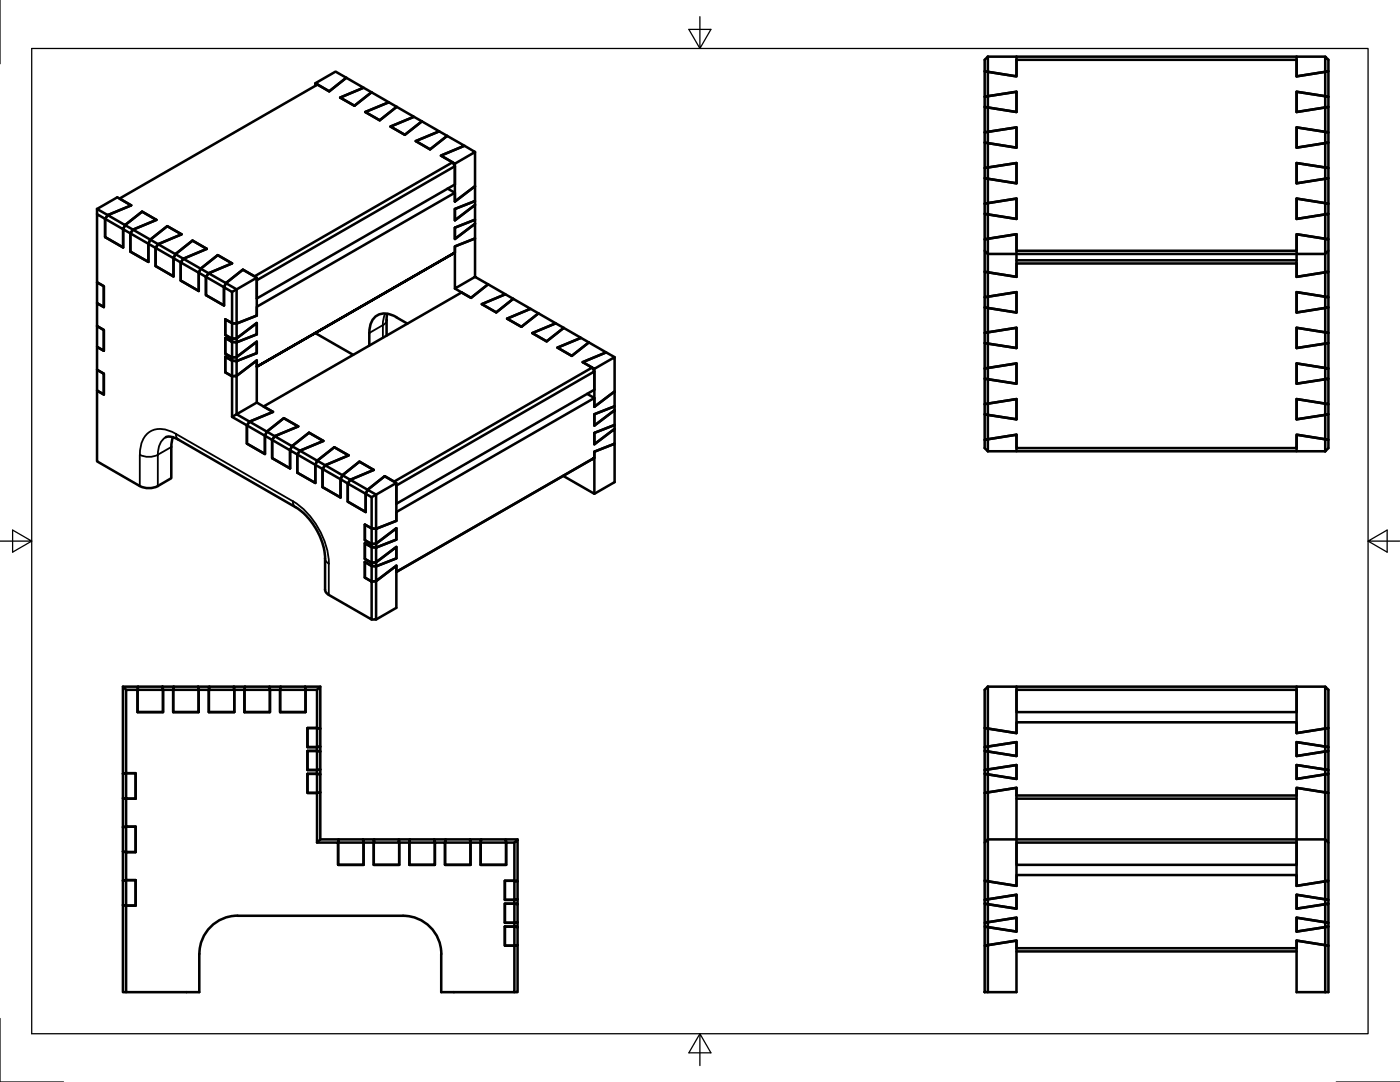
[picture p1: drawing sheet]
<svg xmlns="http://www.w3.org/2000/svg" width="279mm" height="216mm" viewBox="0 0 279 216" stroke-linecap="round" stroke-linejoin="round" font-family="sans-serif">
<!-- layer: Visible -->
<g fill="none" stroke="#000" stroke-width=".51">
<path d="M62.9 16.6l2.8 1.6 3.4-2.7-2.1-1.2-4.1 2.3v.5M67.9 19.5l4.7-2 1.5 .9-3.4 2.7zM197.1 11.3v3l5.8 .9v-3.9M197.1 19.2l5.8-.9v4.1l-5.8-1zM197.1 19.2l-.6 .1v2l.6 .1-.6-.1v5.1l.6-.1M197.1 11.3l-.6 .6v2.3l.6 .1-.6-.1v5.1l.6-.1M197.1 14.3l5.8 .9v-3.3h55.9v3.3l5.7-.9v4.9l-5.7-.9v4.1l5.7-1v4.9l-5.7-.9v4.1l5.7-.9v4.8l-5.7-.9v4.1l5.7-.9v4.8l-5.7-.9v4.1l5.7-.9v4.8l-5.7-.9v3.3h-55.9v-3.3l-5.8 .9v-4.8l5.8 .9v-4.1l-5.8 .9v-4.8l5.8 .9v-4.1l-5.8 .9v-4.8l5.8 .9v-4.1l-5.8 .9v-4.9l5.8 1v-4.1l-5.8 .9zM197.1 11.3h67.4M258.8 11.3v3.9l6.3-1v5.1l-6.3-1v4.1l6.3-1.1v5.1l-6.3-1v4.1l6.3-1.1v5.1l-6.3-1v4.1l6.3-1v5l-6.3-1v4.1l6.3-1v5.1l-6.3-1.1v4h5.7v3.6l.6-.1v-6.4l-.6-.2v3.1l.6-.7M264.5 19.2l.6 .1v2l-.6 .1zM264.5 11.3l.6 .6v2.3l-.6 .1zM23.9 39.6l39.5-22.7 2.3 1.3 3.4-2.7 3.5 2-4.7 2 2.8 1.6 3.4-2.7 3.5 2-4.7 2 2.9 1.6 3.4-2.7 3.4 2-4.7 2 2.9 1.6 3.4-2.7 3.5 2-4.7 2 2.8 1.6 3.4-2.7 3.5 2-4.7 2 2.3 1.3-39.5 22.7-2.3-1.3-3.4 2.7-3.5-2 4.7-1.9-2.8-1.7-3.5 2.7-3.4-2 4.7-1.9-2.9-1.7-3.4 2.7-3.4-2 4.6-1.9-2.8-1.7-3.4 2.7-3.5-2 4.7-1.9-2.8-1.7-3.4 2.7-3.5-2 4.7-1.9z"/>
<path d="M72.9 22.4l4.7-2 1.6 .9-3.4 2.7zM77.9 25.3l4.7-2 1.6 .9-3.4 2.7zM83 28.2l4.7-2 1.5 .9-3.4 2.7zM89.3 37.6l1.5 .9M90.3 32.4l.5 .8-39.6 22.7v3.7l39.6-22.8M94.8 30.3l-2.1-1.2-4.7 2 2.8 1.6 4-2.4v6.8l-4 3.1v-7.5M197.1 26.3l5.8-.9v4.1l-5.8-.9zM197.1 33.4l5.8-.9v4.1l-5.8-.9zM197.1 26.3l-.6 .1v2l.6 .2-.6-.2v5.1l.6-.1M197.1 33.4l-.6 .1v2.1l.6 .1-.6-.1v5l.6-.1M264.5 33.4l.6 .1v2.1l-.6 .1zM264.5 26.3l.6 .1v2l-.6 .2z"/>
<path d="M19.4 56.3l1.3 .8v4.2l-1.3-.8zM19.4 41.7l4-2.3 2.8 1.6-4.7 1.9zM19.4 41.7v1M21.5 42.9l-.5 .8 3.6 2 .4-.8-.4 .8v3.7l-3.6-2.1v-3.6zM25 44.9l3.4-2.7 2.8 1.7-4.7 1.9zM26.5 45.8l-.5 .8 3.6 2 .4-.8-.4 .8v3.7l-3.6-2.1v-3.6zM30 47.8l3.4-2.7 2.8 1.7-4.6 1.9zM31.6 48.7l-.5 .8 3.5 2 .4-.8-.4 .8v3.7l-3.5-2.1v-3.6zM35 50.7l3.4-2.7 2.9 1.7-4.7 1.9zM39.7 58.1l-3.6-2.1v-3.6l-1.5-.9v3.7l-3.5-2.1v-3.6l-1.5-.9v3.7l-3.6-2.1v-3.6l-1.4-.9v3.7l-3.6-2.1v-3.6l-1.6-1v13.6l1.3 .8v4.2l-1.3-.8v4.6l1.3 .7v4.2l-1.3-.8v4.6l1.3 .8v4.1l-1.3-.8v14.2l8.5 4.9a4 4 0 0 0 3.6 0M39.7 54.4l1.4 .8v3.7l3.6 2.1v-3.7l1.6 1v6.2l-1.3-.8v3.1l1.3 .8v.6l-1.3-.8v3.2l1.3 .7v.7l-1.3-.8v3.1l1.3 .8v8.1l3 1.7v3.6l3.6 2.1v-3.6l1.4 .8v3.6l3.6 2.1v-3.6l1.4 .8v3.6l3.6 2.1v-3.6l1.5 .8v3.6l3.6 2.1v-3.7l1.4 .9v3.6l3.6 2.1v-3.7l1.2 .7v6.2l-1.4-.7v3.1l1.4 .8v.6l-1.4-.8v3.1l1.4 .8M39.7 54.4v3.7"/>
<path d="M40 53.6l3.5-2.7 2.8 1.7-4.7 1.9zM40 53.6l-.3 .8-3.6-2 .5-.8-.5 .8v3.6l3.6 2.1M40 53.6l-.3 .8M41.1 55.2l3.6 2.1v3.7l-3.6-2.1zM41.6 54.5l-.5 .7M44.7 57.3l.4-.8 3.4-2.7 2.7 1.6v7.6l-4 1.6v-6.9M44.7 57.3l.4-.8 2.1 1.2M47.2 57.7l-.9 .6M51.2 55.4l-4 2.3M90.8 50.4l-39.6 22.8v-1.3l-4 3.1v-2.9l4-1.6v-2.3l-4 3v-2.9l4-1.6v-2.2l-4 3v-2.9l4-1.6v-1.8l39.6-22.7v1.7l4-3.1v3l-4 1.6v2.3l4-3.1v2.9l-4 1.6v2.3l4-3.1v3l-4 1.6v1.2l-39.6 22.8M90.8 45.4l4-1.6v.8l-4 3.1zM90.8 41.7l4-1.6v.8l-4 3.1z"/>
<path d="M94.8 55.2v-7.6l-4 1.6v8.4l4-2.4 2.6 1.5-3.4 2.7-3.2-1.8M196.5 50l.6 .7M197.1 40.5l-.6 .1v2.1l.6 .1-.6-.1v5.1l6.4-1.1v8.5l-5.8-.9v-3.6M197.1 50.7v-3.1l-.6 .2v6.4l.6 .1-.6-.1v5.1l.6-.1M197.1 40.5l5.8-.9v4.1l-5.8-.9zM197.1 59.2l5.8-.9v4.1l-5.8-1zM197.1 50.7h61.7v4.5l6.3-1v5.1l-6.3-1v4.1l6.3-1.1v5.1l-6.3-1v4l6.3-.9v5l-6.3-1v4.1l6.3-1v5l-6.3-1v4.1l6.3-1v5.1l-.6-.1 .6 .1v1.6l-.6 .6M197.1 59.2l-.6 .1v2l.6 .1-.6-.1v5.1l.6-.1M197.1 54.3l5.8 .9v-2.6h55.9v2.6l5.7-.9v4.9l-5.7-.9v4.1l5.7-1v4.9l-5.7-.9v4l5.7-.8v4.8l-5.7-.9v4.1l5.7-.9v4.8l-5.7-.9v4.1l5.7-.9v4.9l-5.7-1v2.7h-55.9v-2.7l-5.8 1v-4.9l5.8 .9v-4.1l-5.8 .9v-4.8l5.8 .9v-4.1l-5.8 .9v-4.8l5.8 .8v-4l-5.8 .9v-4.9l5.8 1v-4.1l-5.8 .9zM202.9 51.9h55.9M264.5 59.2l.6 .1v2l-.6 .1zM264.5 40.5l.6 .1v2.1l-.6 .1z"/>
<path d="M19.4 65.1l1.3 .7v4.2l-1.3-.8zM19.4 73.8l1.3 .8v4.1l-1.3-.8zM45 67.4l1.3 .8v3.1l-1.3-.7zM45 71.2l1.3 .8v3.1l-1.3-.8zM45 63.7l1.3 .8 .9 .1-.9-.1v3.1l.9-.1-.9 .1-1.3-.8zM46.3 75.1l.9-.1 4-3.1v8.4l3.3 1.9-4.7 1.9-2.6-1.4v-7.7zM46.3 68.2l.9 .1M46.3 72l.9 .1M47.2 67.5l4-3v2.2l-4 1.6zM47.2 71.2l4-3v2.3l-4 1.6zM47.2 71.2l-.9 .1M62.9 66.4v.1"/>
<path d="M62.9 66.5l7.6 4.3M73.7 66.4v2.5M77.3 62.6l-.1 .8v3.6M79.1 63.3l2.2 1.3M79.1 63.3a3.3 3.3 0 0 0-4.8 .6l-.5 1.5-.1 1M96.2 60.7l4.7-2 1.5 .9-3.4 2.7zM101.2 63.6l4.7-2 1.6 .9-3.4 2.7zM106.2 66.5l4.7-2 1.6 .9-3.4 2.7zM111.3 69.4l4.7-2 1.5 .9-3.4 2.7zM117.2 78.6l1.4 .8M118.2 73.3l.4 .8-39.5 22.8v3.6l39.5-22.7M122.7 71.3l-1.7-1-4.7 2 2.3 1.3 4.1-2.3v6.8l-4.1 3.1v-7.6"/>
<path d="M197.1 66.3l5.8-.9v4l-5.8-.8zM197.1 73.4l5.8-.9v4.1l-5.8-.9zM197.1 66.3l-.6 .1v2.1l.6 .1-.6-.1v5l.6-.1M197.1 73.4l-.6 .1v2.1l.6 .1-.6-.1v5l.6-.1M264.5 73.4l.6 .1v2.1l-.6 .1zM264.5 66.3l.6 .1v2.1l-.6 .1zM33.1 87.2l.9-.1 1.6 .6 23.5 13.6 1.5 1.1 1.3 1.5 1.1 1.5 1 1.9 .6 1.9 .3 1.8v6.7a1.28 1.28 0 0 0 .7 1l8.6 4.9v-7.6l-1.4-.7v-3.2M34.2 89.2v6.2l-2.7 1.6M34.5 87.2l-.3 2M49.8 84.1l-.5 .8 3.6 2.1 .4-.9-.4 .9v3.6l-3.6-2.1v-3.6zM51.2 80.3l-4.9 2.9M52.6 81.1l39.5-22.7 1.9 1 3.4-2.7 3.5 2-4.7 2 2.8 1.6 3.4-2.7 3.5 2-4.7 2 2.9 1.6 3.4-2.7 3.4 2-4.7 2 2.9 1.6 3.4-2.7 3.5 2-4.7 2 2.8 1.6 3.4-2.7 3.5 2-4.7 2 1.9 1-39.5 22.8-1.9-1.1-3.4 2.7-3.5-2 4.7-1.9-2.9-1.7-3.4 2.7-3.4-2 4.7-1.9-2.9-1.7-3.4 2.7-3.4-2 4.6-1.9-2.8-1.7-3.4 2.7-3.5-2 4.7-1.9-2.9-1.7-3.3 2.7-3.5-2 4.7-1.9z"/>
<path d="M53.3 86.1l3.3-2.7 2.9 1.7-4.7 1.9zM54.8 87l-.5 .8 3.6 2.1 .4-.9-.4 .9v3.6l-3.6-2.1v-3.6zM58.3 89l3.4-2.7 2.8 1.7-4.6 1.9zM59.9 89.9l-.6 .8 3.6 2.1 .4-.9-.4 .9v3.6l-3.6-2.1v-3.6zM63.3 91.9l3.4-2.7 2.9 1.7-4.7 1.9zM64.9 92.8l-.5 .8 3.6 2 .3-.8-.3 .8v3.7l-3.6-2.1v-3.6zM68.3 94.8l3.4-2.7 2.9 1.7-4.7 1.9zM69.4 96.5l3.6 2v3.7l-3.6-2.1zM69.9 95.7l-.5 .8M73 98.5l.4-.8 3.4-2.7 2.3 1.4v7.5l-4 1.6v-6.8M73 98.5l.4-.8 1.7 1M75.1 98.7l-.9 .5"/>
<path d="M79.1 96.4l-4 2.3M112.4 95l6.2 3.5 4.1-2.3v-7.7l-4.1 1.6v8.4M118.6 91.4v-1.3l4.1-1.6v-2.9l-4.1 3v-2.2l4.1-1.6v-2.9l-4.1 3v-2.2l4.1-1.6v-3l-4.1 3.1v-1.8l-39.5 22.8v1.7l-4 1.6v3l4-3.1v2.3l-4 1.6v2.9l4-3.1v2.3l-4 1.6v3l4-3.1v1.2l39.5-22.7-39.5 22.7M118.6 82.7l4.1-1.6v.8l-4.1 3zM118.6 86.4l4.1-1.6v.8l-4.1 3zM196.5 87.8l.6-.1v2.3l-.6-.6zM197.1 80.5l-.6 .1v2.1l.6 .1-.6-.1v5.1l6.4-1.1v3.3h-5.8M197.1 80.5l5.8-.9v4.1l-5.8-.9zM202.9 90h55.9M258.8 86.7l5.7 1v2.3h-5.7zM264.5 80.5l.6 .1v2.1l-.6 .1zM72.8 112.1l1.4 .8v3.1"/>
<path d="M72.8 104.7l1.4 .7 .9 .1-.9-.1v3.2l.9-.1-.9 .1-1.4-.8zM72.8 108.4l1.4 .8v3.1l-1.4-.8zM72.8 112.1v3.2l1.4 .7M72.8 112.1l1.4 .8 .9 .1 4-1.6v-2.3l-4 3.1-.9 .1M74.2 116h.9v7.6h-.9M74.2 112.3l.9-.1v.8l-.9-.1zM74.2 116h.9l4-3.1v8.4l-4 2.3M74.2 109.2l.9 .1M75.1 108.5l4-3.1v2.3l-4 1.6zM24.5 137v17.4l.7-.1M27.6 137h4.8l.1 .6h-5zM32.4 137l.1 5.1h-5l.1-5.1h-3.1l.7 .6"/>
<path d="M32.4 137h2.3l-.1 5.1h5l-.1-5.1h2.3l-.1 5.1h5.1l-.1-5.1h2.2l-.1 .6M34.7 137h4.8l.1 .6h-5zM41.8 137h4.9l.1 .6h-5.1zM48.8 137.6h-2v4.5h-5.1v-4.5h-2.1v4.5h-5v-4.5h-2.1v4.5h-5v-4.5h-2.3v16.7h1.9v5.1h-1.9v5.6h1.9v5h-1.9v5.6h1.9v5.1h-1.9v17.3h14.6v-7.6M48.8 137.6v4.5M48.9 137h4.9l.1 .6h-5.1zM55.9 137.6h5.1v4.5h-5.1zM61 137.6l-.1-.6h-4.9l-.1 .6 .1-.6h-2.2l.1 5.1h-5.1M63.3 137.6l.6-.6v8.4l-2.5-.1v3.8l2.5-.1v.9l-.6-.1 .6 .1v3.6l-.6 .1M63.9 137h-3l.1 .6M197.1 137l-.6 .6v7.7l.6 .1-.6-.1v3.8l.6-.1M197.1 137v8.4l5.8 .9v-9.3"/>
<path d="M197.1 137h67.4M202.9 137.6h55.9v4.5h-55.9zM258.8 137v9.3l6.3-1v3.8l-6.3-1v2.8l6.3-1.1v3.8l-6.3-.9v2.7l6.3-1v3.8l-.6-.1 .6 .1v17.5l-.6 .2v-8.4M264.5 137l.6 .6v7.7l-.6 .1zM25.2 154.3h1.9v5.1h-1.9zM25.2 154.3l-.7 .1v4.9l.7 .1-.7-.1v5.8l.7-.1M48.8 142.1h5.1v-4.5h2v4.5h5.1v-4.5h2.3v7.7h-1.9v3.8h1.9v.7h-1.9v3.8h1.9v.8h-1.9v3.8h1.9v9.9h4.2v4.5h5.1v-4.5h2v4.5h5.1v-4.5h2v4.5h5.1v-4.5h2v4.5h5.1v-4.5h2v4.5h5.1v-4.5h1.7v7.6h-1.9v3.9h1.9v.7h-1.9v3.8h1.9M61.4 154.4h1.9v3.8h-1.9zM61.4 149.8h1.9v3.8h-1.9zM63.3 145.3l.6 .1v3.6l-.6 .1zM63.3 158.2l.6-.1v9.4M63.3 153.6l.6-.1v1l-.6-.1 .6 .1v3.6l-.6 .1"/>
<path d="M197.1 149l-.6 .1v.7l.6 .1-.6-.1v3.8l.6-.1M197.1 153.5l-.6 .1v.8l.6 .1-.6-.1v3.8l6.4-1v19.6l-5.8-.9v-8.4M197.1 145.4l5.8 .9v-2.2h55.9v2.2l5.7-.9v3.6l-5.7-.9v2.8l5.7-1v3.6l-5.7-.8v2.7l5.7-.9v3.6l-5.7-.9v1.5h-55.9v-1.5l-5.8 .9v-3.6l5.8 .9v-2.7l-5.8 .8v-3.6l5.8 1v-2.8l-5.8 .9zM197.1 149l5.8-.9v2.8l-5.8-1zM197.1 153.5l5.8-.8v2.7l-5.8-.9zM202.9 159.4h55.9M264.5 153.5l.6 .1v.8l-.6 .1zM264.5 149l.6 .1v.7l-.6 .1zM24.5 175.7l.7-.1v5.1l-.7-.1zM25.2 165h1.9v5h-1.9zM25.2 165l-.7 .1v4.8l.7 .1-.7-.1v5.8l2.6-.1v5.1l-2.6-.1v17.4h.7M63.3 168.1l.6-.6h3.7l-.1 5.1h5.1l-.1-5.1h2.2l-.1 5.1h5.1l-.1-5.1h2.2l-.1 5.1h5.1l-.1-5.1h2.2l-.1 5.1h5.1l-.1-5.1h2.2l-.1 .6 .1-.6h4.9l.1 .6"/>
<path d="M67.6 167.5h4.9l.1 .6h-5.1zM74.7 167.5h4.9l.1 .6h-5.1zM81.8 167.5h4.9l.1 .6h-5.1zM88.9 167.5h4.9l.1 .6h-5.1zM95.9 168.1h5.1v4.5h-5.1zM102.7 175.7l.6 .2v3.6l-.6 .1zM102.7 168.1l.6-.6v8.4l-2.5-.2v3.9l2.5-.1v.9l-.6-.1 .6 .1v3.6l-.6 .1M103.3 167.5h-2.4l.1 .6M197.1 167.5v-9.4l-.6 .1v17.5l.6 .2-.6-.2v3.9l.6-.1M197.1 179.5l-.6 .1v.7l.6 .1-.6-.1v3.8l.6-.1M197.1 175.9l5.8 .9v-2.2h55.9v2.2l5.7-.9v3.6l-5.7-1v2.8l5.7-.9v3.6l-5.7-.9v2.8l5.7-.9v3.6l-5.7-.9v1.5h-55.9v-1.5l-5.8 .9v-3.6l5.8 .9v-2.8l-5.8 .9v-3.6l5.8 .9v-2.8l-5.8 1zM197.1 179.5l5.8-1v2.8l-5.8-.9z"/>
<path d="M197.1 167.5h67.4M197.1 167.5l-.6 .6M202.9 168.1h55.9v4.5h-55.9zM264.5 167.5v-9.4l-5.7-.9v19.6l6.3-1.1v3.9l-6.3-1.1v2.8l6.3-1v3.8l-6.3-1v2.8l6.3-1v3.8l-.6-.1 .6 .1v9.3h-6.3v-10.3l5.7 .9v9.4M264.5 179.5l.6 .1v.7l-.6 .1zM264.5 167.5l.6 .6M100.8 184.9v3.8h1.9M100.8 184.9h1.9v3.8M100.8 180.3h1.9v3.8h-1.9zM100.8 184.9v3.8h1.9v9.3h-14.6v-7.7a7.6 7.6 0 0 0-7.7-7.6h-33a7.6 7.6 0 0 0-7.6 7.6M100.8 184.9l2.5 .1v3.6l-.6 .1M102.7 188.7l.6-.1v9.4h-.6"/>
<path d="M102.7 184.1l.6-.1v1l-.6-.1zM196.5 188.7l.6-.1v9.4h-.6zM197.1 184l-.6 .1v.8l.6 .1-.6-.1v3.8l6.4-1v10.3h-5.8M197.1 184l5.8-.9v2.8l-5.8-.9zM202.9 189.8h55.9M264.5 184l.6 .1v.8l-.6 .1z"/>
</g>
<!-- layer: Visible Narrow -->
<path d="M73.7 66.4l2.7-1.5v2.5M76.9 62.6l-.4 1.3-.1 1M77.2 63.8a1.27 1.27 0 0 1-.8 1.1M31.5 90.7a4 4 0 0 1-3.6 0v6.3M33.1 87.2a3.7 3.7 0 0 0-1.6 3.5M34.2 89.2l-2.7 1.5v6.3M35.1 86.6l23.3 13.4a1.28 1.28 0 0 0 .6 1.2M35.6 87.7a1.28 1.28 0 0 1-.5-1.1 4.6 4.6 0 0 0-6 .3 5.9 5.9 0 0 0-1.2 3.8M58.4 100a15.9 15.9 0 0 1 7.2 12.5M64.9 111.4a1.27 1.27 0 0 0 .7 1.1v6.2" fill="none" stroke="#000" stroke-width=".36"/>
<!-- layer: Border -->
<path d="M0 0v12.7M6.3 9.7h266.7v196.6h-266.7zM139.7 3.3v6.4l2.2-3.8h-4.4l2.2 3.8M0 108h6.3l-3.8-2.2v4.4l3.8-2.2M273 108l3.8 2.2v-4.4l-3.8 2.2h6.4M0 203.2v12.7h12.7M139.7 206.3l-2.2 3.8h4.4l-2.2-3.8v6.3M266.7 215.9h12.7" fill="none" stroke="#000" stroke-width=".25"/>
</svg>
